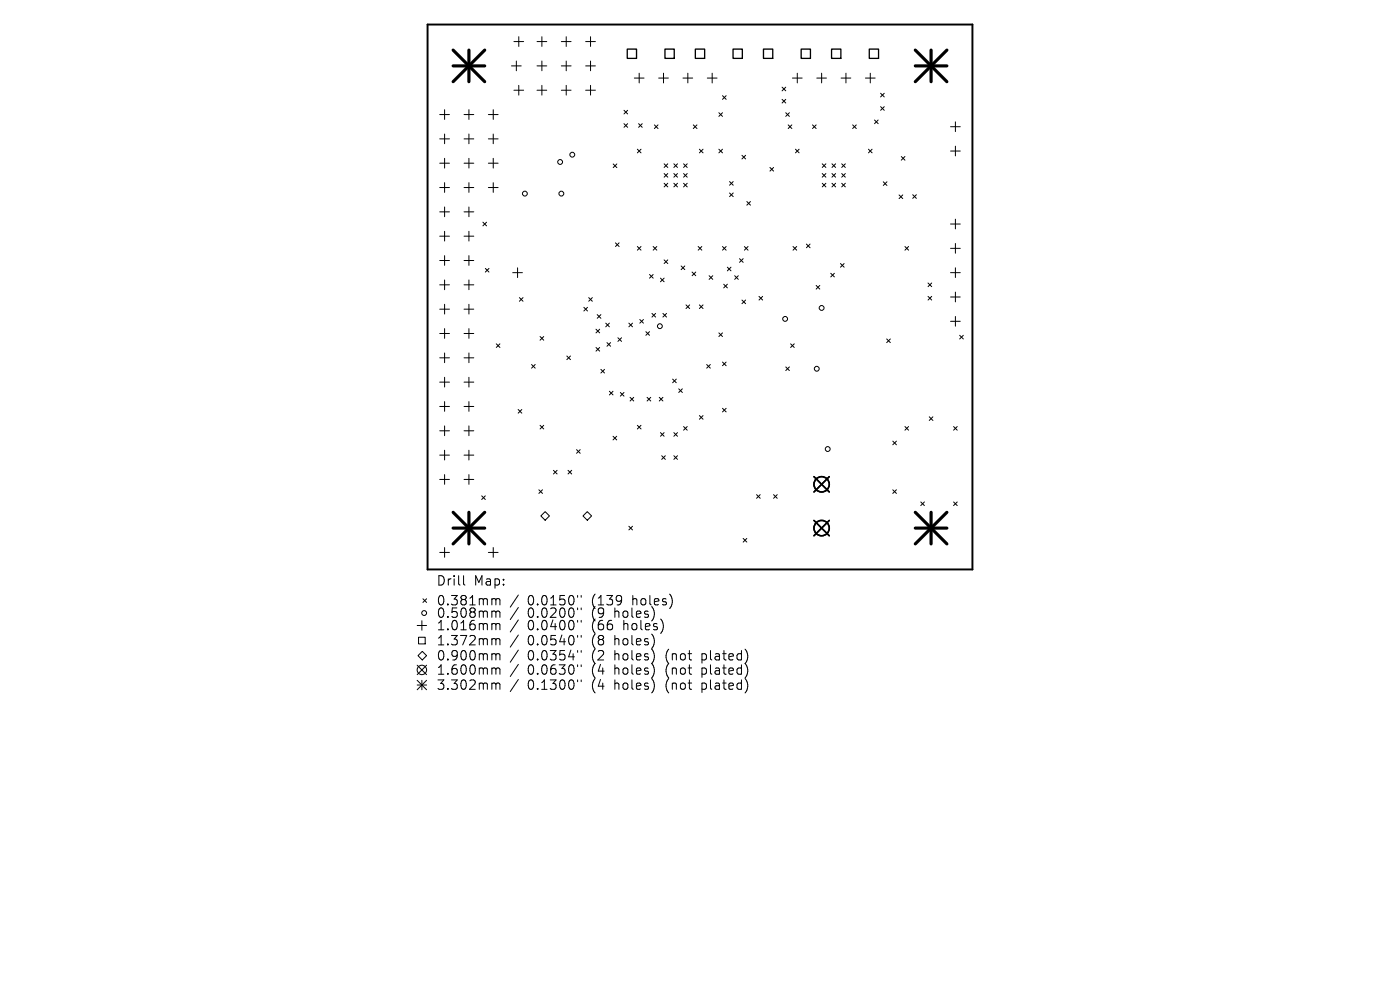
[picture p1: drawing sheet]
<svg xmlns="http://www.w3.org/2000/svg" width="297mm" height="210mm" viewBox="0 0 297 210" stroke-linecap="round" stroke-linejoin="round" font-family="sans-serif">
<defs><g id="words">
<g font-size="2.8">
<text x="92.5" y="124.5">Drill</text>
<text x="100.5" y="124.5">Map:</text>
<text x="92.5" y="128.7">0.381mm</text>
<text x="92.5" y="131.3">0.508mm</text>
<text x="111.9" y="128.7">0.0150&quot;</text>
<text x="111.9" y="131.3">0.0200&quot;</text>
<text x="125.7" y="128.7">(139</text>
<text x="125.7" y="131.3">(9</text>
<text x="130.6" y="131.3">holes)</text>
<text x="134.4" y="128.7">holes)</text>
<text x="92.5" y="134">1.016mm</text>
<text x="92.5" y="137.2">1.372mm</text>
<text x="111.9" y="134">0.0400&quot;</text>
<text x="111.9" y="137.2">0.0540&quot;</text>
<text x="125.7" y="134">(66</text>
<text x="125.7" y="137.2">(8</text>
<text x="130.6" y="137.2">holes)</text>
<text x="132.5" y="134">holes)</text>
<text x="92.5" y="140.4">0.900mm</text>
<text x="92.5" y="143.4">1.600mm</text>
<text x="111.9" y="140.4">0.0354&quot;</text>
<text x="111.9" y="143.4">0.0630&quot;</text>
<text x="125.7" y="140.4">(2</text>
<text x="125.7" y="143.4">(4</text>
<text x="130.6" y="140.4">holes)</text>
<text x="130.6" y="143.4">holes)</text>
<text x="141.7" y="140.4">(not</text>
<text x="141.7" y="143.4">(not</text>
<text x="149.5" y="140.4">plated)</text>
<text x="149.5" y="143.4">plated)</text>
<text x="92.5" y="146.6">3.302mm</text>
<text x="111.9" y="146.6">0.1300&quot;</text>
<text x="125.7" y="146.6">(4</text>
<text x="130.6" y="146.6">holes)</text>
<text x="141.7" y="146.6">(not</text>
<text x="149.5" y="146.6">plated)</text>
</g>
</g></defs>
<path d="M90.7 5.2h115.6v115.6h-115.6z" fill="none" stroke="#000" stroke-width=".41"/>
<g fill="none" stroke="#000" stroke-width=".21">
<path d="M108.5 14h2.1M109 8.8h2.1M109 19.1h2.1M109.5 12.9v2.1M110.1 7.8v2.1M110.1 18.1v2.1M113.9 14h2.1M113.9 8.8h2.1M113.9 19.1h2.1M115 7.8v2.1M115 12.9v2.1M115 18.1v2.1"/>
<path d="M119.1 14h2.1M119.1 8.8h2.1M119.1 19.1h2.1M120.1 7.8v2.1M120.1 12.9v2.1M120.1 18.1v2.1M124.2 14h2.1M124.2 8.8h2.1M124.2 19.1h2.1M125.3 7.8v2.1M125.3 12.9v2.1M125.3 18.1v2.1"/>
<path d="M134.6 16.6h2M135.6 15.5v2.1M139.7 16.6h2.1M140.8 15.5v2.1M144.9 16.6h2.1M145.9 15.5v2.1M150 16.6h2.1M151.1 15.5v2.1M165.9 18.5l.8 .8M166.7 18.5l-.8 .8M168.1 16.6h2.1M169.1 15.5v2.1"/>
<path d="M173.3 16.6h2M174.3 15.5v2.1M178.4 16.6h2.1M179.5 15.5v2.1M183.6 16.6h2.1M184.6 15.5v2.1M186.8 19.8l.8 .8M187.6 19.8l-.8 .8M93.3 24.3h2M93.3 29.5h2M93.3 34.6h2M93.3 39.8h2"/>
<path d="M94.3 23.3v2M94.3 28.4v2.1M94.3 33.6v2.1M94.3 38.7v2.1M98.4 24.3h2.1M98.4 29.5h2.1M98.4 34.6h2.1M98.4 39.8h2.1M99.5 23.3v2M99.5 28.4v2.1M99.5 33.6v2.1M99.5 38.7v2.1"/>
<path d="M103.6 24.3h2.1M103.6 29.5h2.1M103.6 34.6h2.1M103.6 39.8h2.1M104.6 23.3v2M104.6 28.4v2.1M104.6 33.6v2.1M104.6 38.7v2.1M130.1 34.8l.8 .8M130.9 34.8l-.8 .8M132.4 23.4l.7 .8M132.4 26.2l.7 .8"/>
<path d="M133.1 23.4l-.7 .8M133.1 26.2l-.7 .8M135.2 31.7l.8 .7M135.5 26.2l.7 .8M136 31.7l-.8 .7M136.2 26.2l-.7 .8M138.8 26.5l.8 .8M139.6 26.5l-.8 .8M140.9 34.7l.8 .8M140.9 36.8l.8 .8M140.9 38.9l.8 .8M141.7 34.7l-.8 .8"/>
<path d="M141.7 36.8l-.8 .8M141.7 38.9l-.8 .8M143 36.8l.7 .8M143 38.9l.7 .8M143 34.7l.7 .8M143.7 34.7l-.7 .8M143.7 36.8l-.7 .8M143.7 38.9l-.7 .8M145 38.9l.8 .8M145 36.8l.8 .8M145 34.7l.8 .8M145.8 34.7l-.8 .8"/>
<path d="M145.8 36.8l-.8 .8M145.8 38.9l-.8 .8M147.1 26.5l.8 .8M147.9 26.5l-.8 .8M148.4 31.7l.7 .7M149.1 31.7l-.7 .7M152.5 23.9l.8 .8M152.5 31.7l.8 .7M153.3 23.9l-.8 .8M153.3 31.7l-.8 .7M153.3 20.3l.7 .8M154 20.3l-.7 .8"/>
<path d="M154.8 38.5l.7 .8M155.5 38.5l-.7 .8M157.4 32.9l.8 .8M158.2 32.9l-.8 .8M163.3 35.5l.8 .8M164.1 35.5l-.8 .8M165.9 21.1l.8 .7M166.7 21.1l-.8 .7M166.7 23.9l.8 .8M167.2 26.5l.8 .8M167.5 23.9l-.8 .8M168 26.5l-.8 .8"/>
<path d="M168.8 31.7l.7 .7M169.5 31.7l-.7 .7M172.4 26.5l.7 .8M173.1 26.5l-.7 .8M174.4 34.7l.8 .8M174.4 36.8l.8 .8M174.4 38.9l.8 .8M175.2 34.7l-.8 .8M175.2 36.8l-.8 .8M175.2 38.9l-.8 .8M176.5 36.8l.8 .8M176.5 38.9l.8 .8"/>
<path d="M176.5 34.7l.8 .8M177.3 34.7l-.8 .8M177.3 36.8l-.8 .8M177.3 38.9l-.8 .8M178.6 38.9l.7 .8M178.6 36.8l.7 .8M178.6 34.7l.7 .8M179.3 34.7l-.7 .8M179.3 36.8l-.7 .8M179.3 38.9l-.7 .8M180.9 26.5l.8 .8M181.7 26.5l-.8 .8"/>
<path d="M184.2 31.7l.8 .7M185 31.7l-.8 .7M185.5 25.5l.8 .7M186.3 25.5l-.8 .7M186.8 22.6l.8 .8M187.4 38.6l.8 .7M187.6 22.6l-.8 .8M188.2 38.6l-.8 .7M191.2 33.2l.8 .8M192 33.2l-.8 .8M201.7 26.9h2M201.7 32h2"/>
<path d="M202.7 25.8v2.1M202.7 31v2.1M93.3 44.9h2M93.3 50.1h2M93.3 55.3h2M94.3 43.9v2.1M94.3 49.1v2M94.3 54.2v2.1M94.3 59.4v2.1M98.4 44.9h2.1M98.4 50.1h2.1M98.4 55.3h2.1"/>
<path d="M99.5 43.9v2.1M99.5 49.1v2M99.5 54.2v2.1M99.5 59.4v2.1M102.4 47.1l.8 .8M103 56.9l.7 .8M103.2 47.1l-.8 .8M103.7 56.9l-.7 .8M108.8 57.8h2M109.8 56.8v2.1M130.6 51.5l.7 .8M131.3 51.5l-.7 .8"/>
<path d="M135.2 52.3l.8 .8M136 52.3l-.8 .8M137.8 58.2l.8 .8M138.6 58.2l-.8 .8M138.6 52.3l.7 .8M139.3 52.3l-.7 .8M140.1 59l.8 .8M140.9 59l-.8 .8M140.9 55.1l.8 .8M141.7 55.1l-.8 .8M144.5 56.4l.8 .8M145.3 56.4l-.8 .8"/>
<path d="M146.8 57.7l.8 .8M147.6 57.7l-.8 .8M148.1 52.3l.8 .8M148.9 52.3l-.8 .8M150.4 58.5l.8 .8M151.2 58.5l-.8 .8M153.3 52.3l.7 .8M154 52.3l-.7 .8M154.3 56.7l.8 .8M154.8 40.9l.7 .8M155.1 56.7l-.8 .8M155.5 40.9l-.7 .8"/>
<path d="M155.9 58.5l.7 .8M156.6 58.5l-.7 .8M156.9 54.9l.8 .7M157.7 54.9l-.8 .7M157.9 52.3l.8 .8M158.4 42.7l.8 .8M158.7 52.3l-.8 .8M159.2 42.7l-.8 .8M168.2 52.3l.8 .8M169 52.3l-.8 .8M171.1 51.8l.8 .8M171.9 51.8l-.8 .8"/>
<path d="M176.2 58l.8 .7M177 58l-.8 .7M178.3 55.9l.8 .8M179.1 55.9l-.8 .8M190.7 41.4l.8 .7M191.5 41.4l-.8 .7M192 52.3l.8 .8M192.8 52.3l-.8 .8M193.6 41.3l.8 .8M194.4 41.3l-.8 .8M201.7 57.8h2M201.7 47.5h2"/>
<path d="M201.7 52.7h2M202.7 46.5v2.1M202.7 51.6v2.1M202.7 56.8v2.1M93.3 60.4h2M93.3 65.6h2M93.3 70.7h2M93.3 75.9h2M94.3 64.6v2M94.3 69.7v2.1M94.3 74.9v2M98.4 60.4h2.1"/>
<path d="M98.4 65.6h2.1M98.4 70.7h2.1M98.4 75.9h2.1M99.5 64.6v2M99.5 69.7v2.1M99.5 74.9v2M105.3 72.9l.8 .8M106.1 72.9l-.8 .8M110.2 63.1l.8 .8M111 63.1l-.8 .8M112.8 77.3l.7 .8M113.5 77.3l-.7 .8"/>
<path d="M114.6 71.4l.7 .8M115.3 71.4l-.7 .8M120.2 75.5l.8 .8M121 75.5l-.8 .8M123.9 65.2l.7 .8M124.6 65.2l-.7 .8M124.9 63.1l.8 .8M125.7 63.1l-.8 .8M126.4 69.8l.8 .8M126.4 73.7l.8 .8M126.7 66.7l.8 .8M127.2 69.8l-.8 .8"/>
<path d="M127.2 73.7l-.8 .8M127.5 66.7l-.8 .8M127.5 78.4l.7 .7M128.2 78.4l-.7 .7M128.5 68.5l.8 .8M128.8 72.7l.7 .8M129.3 68.5l-.8 .8M129.5 72.7l-.7 .8M131.1 71.6l.8 .8M131.9 71.6l-.8 .8M133.4 68.5l.8 .8M134.2 68.5l-.8 .8"/>
<path d="M135.7 67.8l.8 .7M136.5 67.8l-.8 .7M137 70.4l.8 .7M137.8 70.4l-.8 .7M138.3 66.5l.8 .8M139.1 66.5l-.8 .8M140.6 66.5l.8 .8M141.4 66.5l-.8 .8M145.5 64.7l.8 .8M146.3 64.7l-.8 .8M148.4 64.7l.7 .8M149.1 64.7l-.7 .8"/>
<path d="M149.9 77.3l.8 .8M150.7 77.3l-.8 .8M152.5 70.6l.8 .8M153.3 70.6l-.8 .8M153.3 76.8l.7 .8M153.5 60.3l.8 .8M154 76.8l-.7 .8M154.3 60.3l-.8 .8M157.4 63.6l.8 .8M158.2 63.6l-.8 .8M161 62.9l.8 .7M161.8 62.9l-.8 .7"/>
<path d="M166.7 77.8l.8 .8M167.5 77.8l-.8 .8M167.7 72.9l.8 .8M168.5 72.9l-.8 .8M173.1 60.6l.8 .7M173.9 60.6l-.8 .7M188.1 71.9l.8 .8M188.9 71.9l-.8 .8M196.9 60l.8 .8M196.9 62.9l.8 .7M197.7 60l-.8 .8M197.7 62.9l-.8 .7"/>
<path d="M201.7 63h2M201.7 68.2h2M202.7 62v2M202.7 67.1v2.1M203.6 71.1l.8 .8M204.4 71.1l-.8 .8M93.3 81.1h2M93.3 86.2h2M93.3 91.4h2M93.3 96.5h2M94.3 80v2.1M94.3 85.2v2.1"/>
<path d="M94.3 90.4v2M94.3 95.5v2.1M98.4 81.1h2.1M98.4 86.2h2.1M98.4 91.4h2.1M98.4 96.5h2.1M99.5 80v2.1M99.5 85.2v2.1M99.5 90.4v2M99.5 95.5v2.1M109.9 86.9l.8 .7M110.7 86.9l-.8 .7"/>
<path d="M114.6 90.2l.7 .8M115.3 90.2l-.7 .8M117.4 99.8l.8 .7M118.2 99.8l-.8 .7M120.5 99.8l.8 .7M121.3 99.8l-.8 .7M122.3 95.4l.8 .8M123.1 95.4l-.8 .8M129.3 83l.8 .8M130.1 83l-.8 .8M130.1 92.5l.7 .8M130.8 92.5l-.7 .8"/>
<path d="M131.6 83.3l.8 .7M132.4 83.3l-.8 .7M133.7 84.3l.7 .8M134.4 84.3l-.7 .8M135.2 90.2l.8 .8M136 90.2l-.8 .8M137.3 84.3l.8 .8M138.1 84.3l-.8 .8M139.9 84.3l.7 .8M140.1 91.8l.8 .7M140.4 96.7l.7 .7M140.6 84.3l-.7 .8"/>
<path d="M140.9 91.8l-.8 .7M141.1 96.7l-.7 .7M142.7 80.4l.8 .8M143 96.7l.7 .7M143 91.8l.7 .7M143.5 80.4l-.8 .8M143.7 91.8l-.7 .7M143.7 96.7l-.7 .7M144 82.5l.8 .8M144.8 82.5l-.8 .8M145 90.5l.8 .8M145.8 90.5l-.8 .8"/>
<path d="M148.4 88.2l.7 .7M149.1 88.2l-.7 .7M153.3 86.6l.7 .8M154 86.6l-.7 .8M189.4 93.6l.8 .8M190.2 93.6l-.8 .8M192 90.5l.8 .8M192.8 90.5l-.8 .8M197.1 88.4l.8 .8M197.9 88.4l-.8 .8M202.3 90.5l.8 .8M203.1 90.5l-.8 .8"/>
<path d="M93.3 101.7h2M93.3 117.2h2M94.3 100.7v2M94.3 116.2v2M98.4 101.7h2.1M99.5 100.7v2M102.2 105.2l.8 .8M103 105.2l-.8 .8M103.6 117.2h2.1M104.6 116.2v2M114.3 103.9l.8 .8M114.7 109.4l.9-.9 1 .9-1 1z"/>
<path d="M115.1 103.9l-.8 .8M124.6 108.5l.9 .9-.9 1-.9-1zM133.4 111.6l.8 .8M134.2 111.6l-.8 .8M157.7 114.2l.7 .8M158.4 114.2l-.7 .8M160.5 104.9l.8 .8M161.3 104.9l-.8 .8M164.1 104.9l.8 .8M164.9 104.9l-.8 .8M189.4 103.9l.8 .8M190.2 103.9l-.8 .8"/>
<path d="M195.3 106.5l.8 .8M196.1 106.5l-.8 .8M202.3 106.5l.8 .8M203.1 106.5l-.8 .8M88.5 132.7h2M88.7 139.1l.9-.9 .9 .9-.9 .9zM88.8 135.2h1.4v1.4h-1.4zM89.5 131.7v2M89.7 127l.8 .8M90.5 127l-.8 .8M98.3 122.1v1.7l.3 .3M104.6 127l.5 .1 .1 .2"/>
<path d="M104.6 129.6h.3l.3 .3M104.6 132.3h.3l.3 .3M104.6 135.5l.5 .1 .1 .2M104.6 138.7h.3l.3 .3M105.2 127.3l.3-.3 .5 .1 .1 1.2M105.2 127.3v1M105.2 129.9v1.1M105.2 132.6v1M105.2 135.8v1M105.2 139v1M105.2 129.9l.3-.3 .5 .1 .1 1.3M105.2 132.6l.3-.3 .5 .1 .1 1.2"/>
<path d="M105.2 135.8l.3-.3 .5 .1 .1 1.2M105.2 139l.3-.3 .5 .1 .1 1.2M110 126.2l-1.8 2.6M110 128.9l-1.8 2.5M110 131.5l-1.8 2.6M110 134.7l-1.8 2.6M110 137.9l-1.8 2.6M122.5 126.3v.4M122.5 129v.3M122.5 131.6v.4M122.5 134.8v.4M122.5 138v.4"/>
<path d="M123.3 126.3v.4M123.3 129v.3M123.3 131.6v.4M123.3 134.8v.4M123.3 138v.4M88.5 141.1l2 2M88.5 144.3l2 2M88.5 145.3h2M89.5 144.3v2M90.5 141.1l-2 2M90.5 144.3l-2 2M104.6 141.7l.5 .1 .1 .2"/>
<path d="M104.6 144.9l.5 .1 .1 .2M105.2 142v1M105.2 145.2v1M105.2 142l.3-.3 .5 .1 .1 1.2M105.2 145.2l.3-.3 .5 .1 .1 1.2M110 140.9l-1.8 2.6M110 144.1l-1.8 2.6M122.5 141v.4M122.5 144.2v.4M123.3 141v.4M123.3 144.2v.4"/>
<circle cx="118.8" cy="34.4" r=".52"/>
<circle cx="121.4" cy="32.8" r=".52"/>
<circle cx="111.3" cy="41.1" r=".52"/>
<circle cx="119.1" cy="41.1" r=".52"/>
<circle cx="140" cy="69.2" r=".52"/>
<circle cx="166.6" cy="67.6" r=".52"/>
<circle cx="173.3" cy="78.2" r=".52"/>
<circle cx="174.3" cy="65.3" r=".52"/>
<circle cx="175.6" cy="95.3" r=".52"/>
<circle cx="90" cy="130" r=".52"/>
<circle cx="89.5" cy="142.1" r="1"/>
</g>
<path d="M133.1 10.4h1.9v2h-1.9zM141.1 10.4h1.9v2h-1.9zM147.5 10.4h2v2h-2zM155.5 10.4h2v2h-2zM162 10.4h1.9v2h-1.9zM170 10.4h1.9v2h-1.9zM176.4 10.4h2v2h-2zM184.4 10.4h2v2h-2z" fill="none" stroke="#000" stroke-width=".28"/>
<g fill="none" stroke="#000" stroke-width=".33">
<path d="M172.7 101.1l3.2 3.3M172.7 110.4l3.2 3.3M175.9 101.1l-3.2 3.3M175.9 110.4l-3.2 3.3"/>
<circle cx="174.3" cy="102.7" r="1.63"/>
<circle cx="174.3" cy="112" r="1.63"/>
</g>
<g fill="none" stroke="#000" stroke-width=".67">
<path d="M96.1 10.6l6.7 6.7M96.1 14h6.7M99.5 10.6v6.7M102.8 10.6l-6.7 6.7M194.2 14h6.7M194.2 10.6l6.7 6.7M197.5 10.6v6.7M200.9 10.6l-6.7 6.7M96.1 108.7l6.7 6.7M96.1 112h6.7M99.5 108.7v6.7M102.8 108.7l-6.7 6.7"/>
<path d="M194.2 112h6.7M194.2 108.7l6.7 6.7M197.5 108.7v6.7M200.9 108.7l-6.7 6.7"/>
</g>
<use href="#words"/>
</svg>
